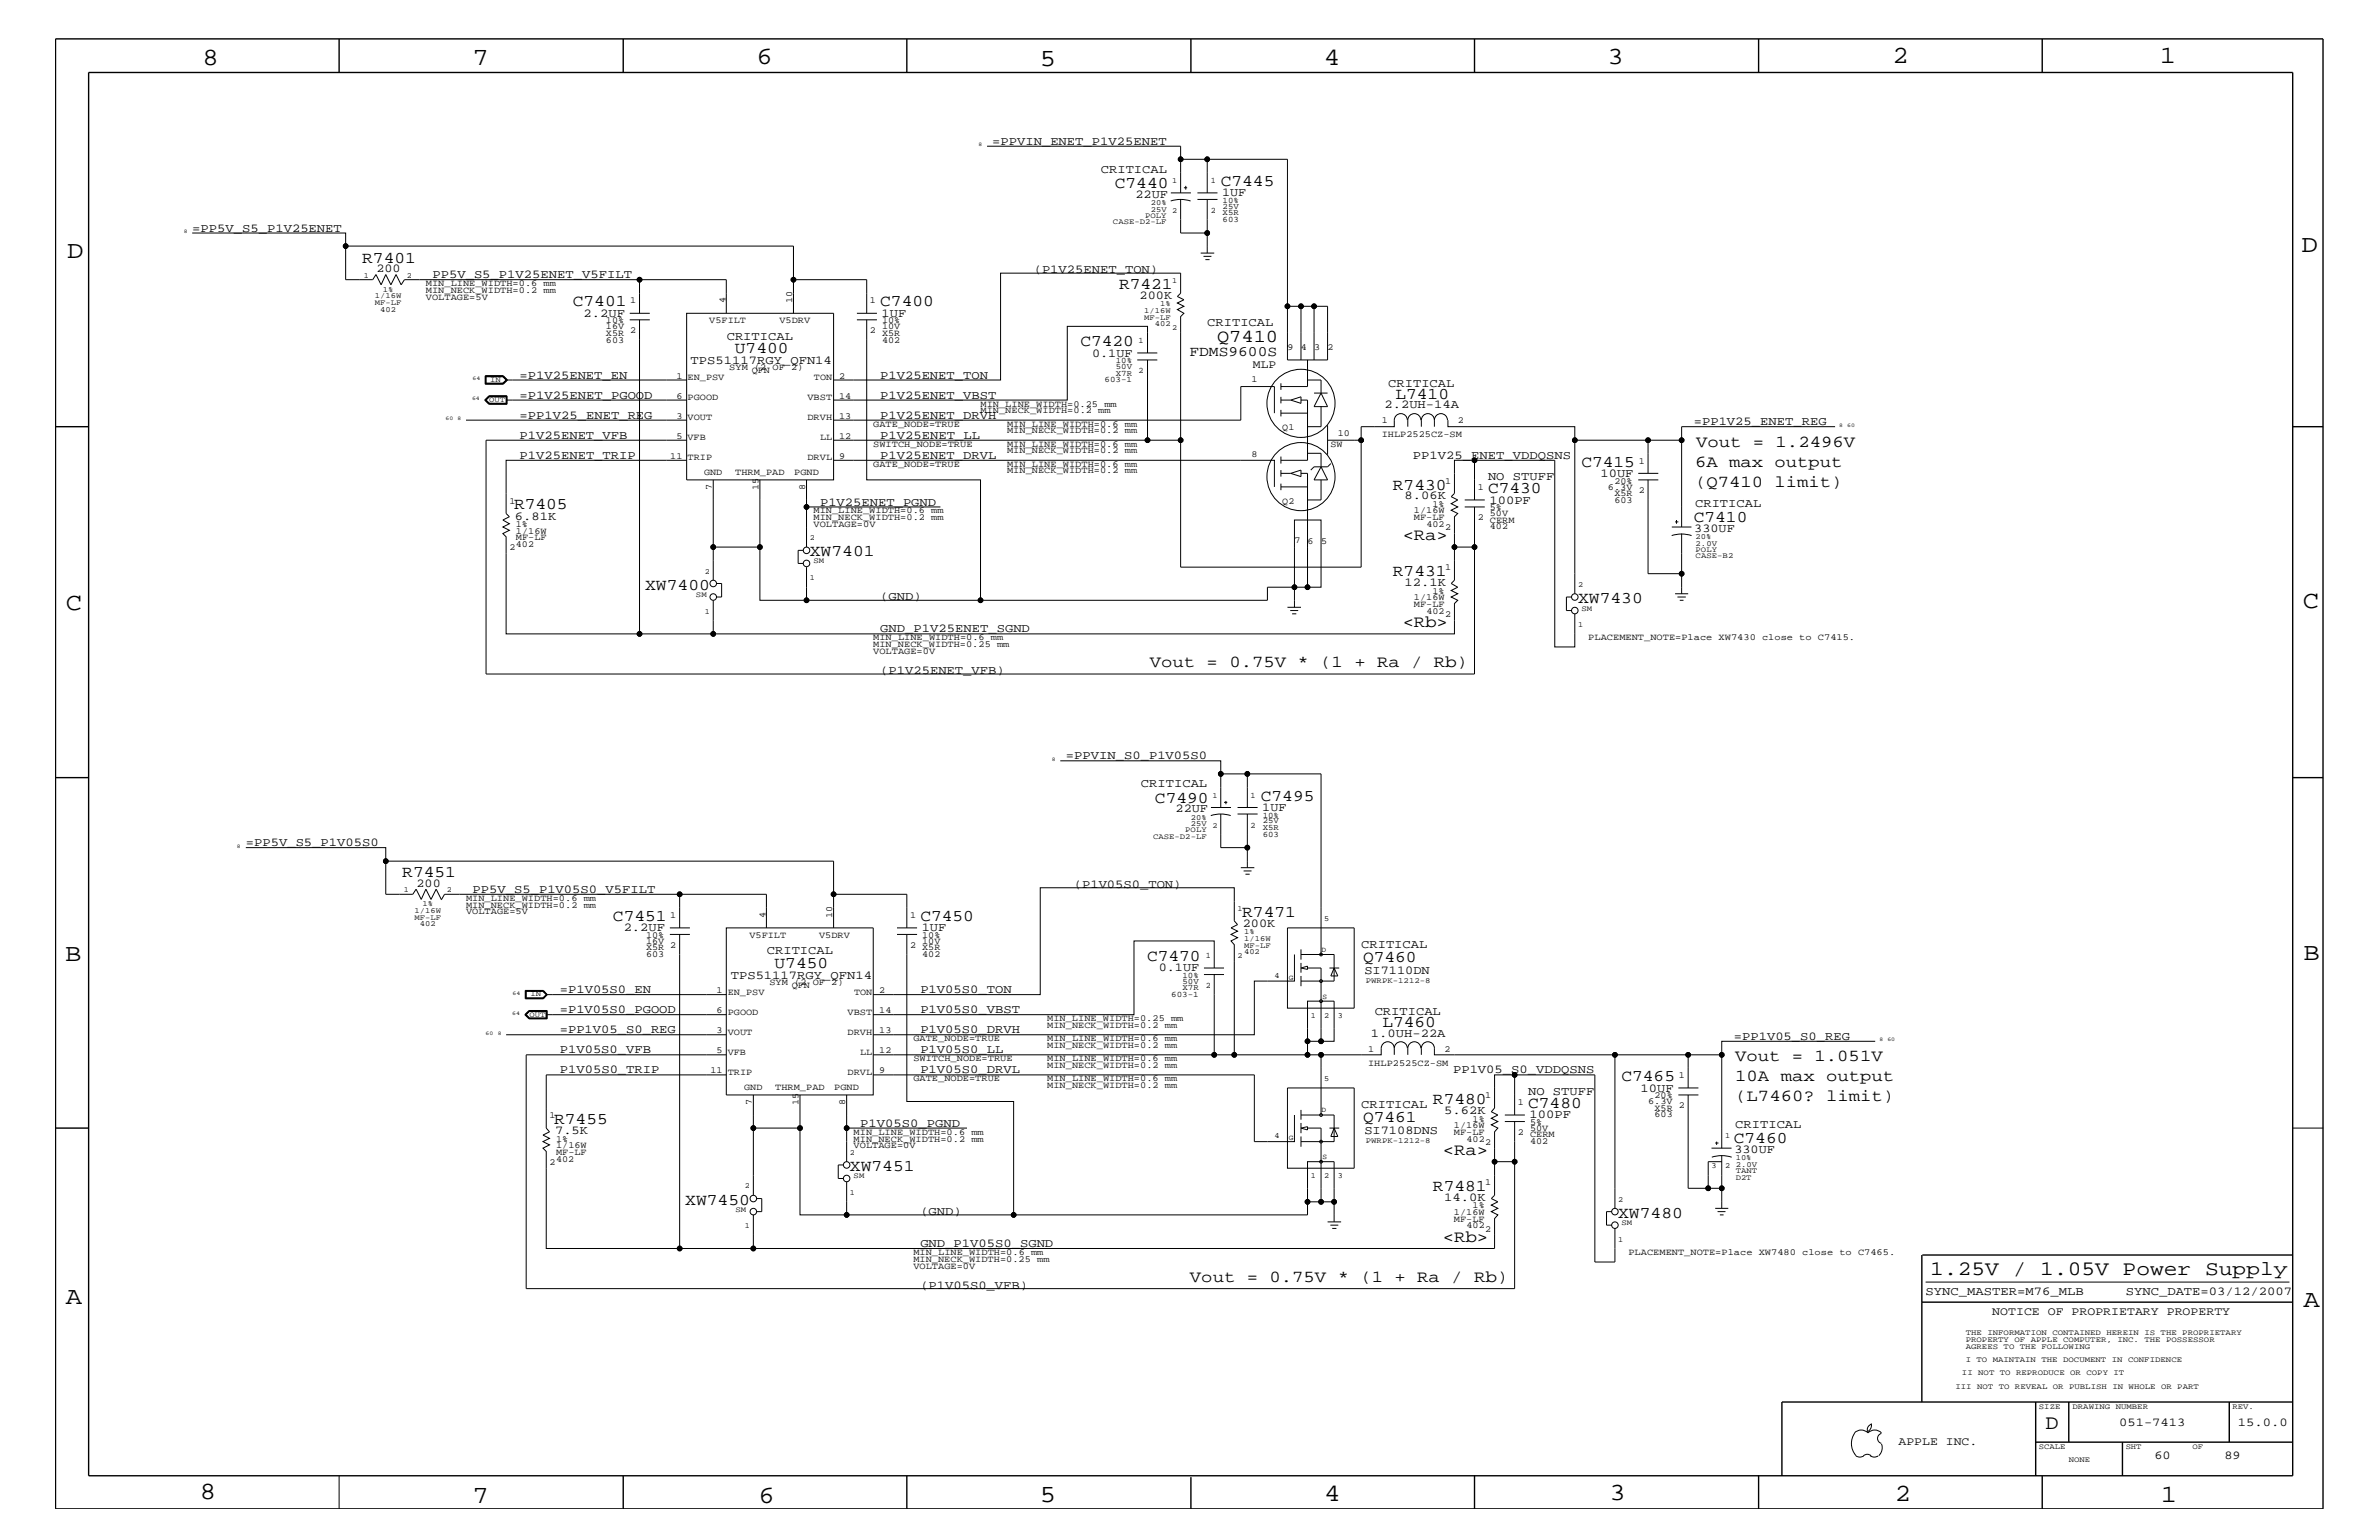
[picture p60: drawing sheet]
<svg xmlns="http://www.w3.org/2000/svg" width="432mm" height="279mm" viewBox="0 0 432 279" stroke-linecap="round" stroke-linejoin="round" font-family="sans-serif">
<defs><g id="words">
<g font-size="4.5">
<text x="36.7" y="11.7">8</text>
<text x="85.8" y="11.7">7</text>
<text x="137.3" y="11.5">6</text>
<text x="240.3" y="11.7">4</text>
<text x="291.8" y="11.5">3</text>
<text x="343.5" y="11.5">2</text>
<text x="392" y="11.5">1</text>
<text x="188.7" y="12.1">5</text>
<text x="12.2" y="46.8">D</text>
<text x="417.7" y="45.7">D</text>
<text x="11.9" y="110.6">C</text>
<text x="418" y="110.3">C</text>
<text x="11.9" y="174.3">B</text>
<text x="418.1" y="174.2">B</text>
<text x="11.9" y="236.7">A</text>
<text x="418.1" y="237.1">A</text>
<text x="36.2" y="271.9">8</text>
<text x="85.8" y="272.7">7</text>
<text x="137.7" y="272.7">6</text>
<text x="188.7" y="272.5">5</text>
<text x="240.4" y="272.3">4</text>
<text x="292.1" y="272.2">3</text>
<text x="343.9" y="272.3">2</text>
<text x="392.2" y="272.6">1</text>
</g>
<g font-size="3.7">
<text x="350.4" y="231.3">1.25V / 1.05V Power Supply</text>
<text x="371.3" y="259.3">D</text>
</g>
<text font-size="3.3" x="220.9" y="62">Q7410</text>
<g font-size="3">
<text x="202.4" y="34.1">C7440</text>
<text x="221.6" y="33.7">C7445</text>
<text x="65.7" y="47.7">R7401</text>
<text x="203.1" y="52.4">R7421</text>
<text x="104" y="55.6">C7401</text>
<text x="159.8" y="55.6">C7400</text>
<text x="133.4" y="64">U7400</text>
<text x="196.1" y="62.9">C7420</text>
<text x="253.3" y="72.4">L7410</text>
<text x="307.8" y="81.1">Vout = 1.2496V</text>
<text x="252.8" y="88.8">R7430</text>
<text x="270.1" y="89.5">C7430</text>
<text x="287" y="84.7">C7415</text>
<text x="307.7" y="88.3">(Q7410 limit)</text>
<text x="307.7" y="84.7">6A max output</text>
<text x="93.3" y="92.4">R7405</text>
<text x="307.4" y="94.8">C7410</text>
<text x="147" y="101">XW7401</text>
<text x="254.6" y="98">&lt;Ra&gt;</text>
<text x="117.1" y="107">XW7400</text>
<text x="252.8" y="104.6">R7431</text>
<text x="254.6" y="113.7">&lt;Rb&gt;</text>
<text x="286.4" y="109.4">XW7430</text>
<text x="208.7" y="121">Vout = 0.75V * (1 + Ra / Rb)</text>
<text x="209.6" y="145.7">C7490</text>
<text x="228.9" y="145.3">C7495</text>
<text x="73" y="159.2">R7451</text>
<text x="111.3" y="167.1">C7451</text>
<text x="167" y="167.1">C7450</text>
<text x="225.5" y="166.4">R7471</text>
<text x="140.6" y="175.6">U7450</text>
<text x="208.2" y="174.4">C7470</text>
<text x="247.4" y="174.5">Q7460</text>
<text x="250.9" y="186.4">L7460</text>
<text x="294.3" y="196.2">C7465</text>
<text x="315" y="196.2">10A max output</text>
<text x="315" y="192.6">Vout = 1.051V</text>
<text x="100.6" y="204">R7455</text>
<text x="247.4" y="203.6">Q7461</text>
<text x="260.1" y="200.3">R7480</text>
<text x="277.4" y="201">C7480</text>
<text x="315" y="199.8">(L7460? limit)</text>
<text x="261.9" y="209.6">&lt;Ra&gt;</text>
<text x="314.7" y="207.5">C7460</text>
<text x="154.3" y="212.5">XW7451</text>
<text x="124.4" y="218.6">XW7450</text>
<text x="260.1" y="216.1">R7481</text>
<text x="293.7" y="220.9">XW7480</text>
<text x="261.9" y="225.3">&lt;Rb&gt;</text>
<text x="216" y="232.6">Vout = 0.75V * (1 + Ra / Rb)</text>
</g>
<text font-size="2.6" x="215.9" y="64.5">FDMS9600S</text>
<g font-size="2.2">
<text x="180.1" y="26.3">=PPVIN_ENET_P1V25ENET</text>
<text x="199.8" y="31.4">CRITICAL</text>
<text x="206.1" y="35.8">22UF</text>
<text x="221.8" y="35.6">1UF</text>
<text x="34.9" y="42">=PP5V_S5_P1V25ENET</text>
<text x="68.3" y="49.4">200</text>
<text x="78.5" y="50.5">PP5V_S5_P1V25ENET_V5FILT</text>
<text x="187.6" y="49.6">(P1V25ENET_TON)</text>
<text x="105.9" y="57.4">2.2UF</text>
<text x="160" y="57.4">1UF</text>
<text x="206.8" y="54.2">200K</text>
<text x="219.1" y="59.2">CRITICAL</text>
<text x="125.3" y="66">TPS51117RGY_QFN14</text>
<text x="131.9" y="61.7">CRITICAL</text>
<text x="198.2" y="64.7">0.1UF</text>
<text x="94.3" y="68.7">=P1V25ENET_EN</text>
<text x="159.8" y="68.7">P1V25ENET_TON</text>
<text x="252" y="70.1">CRITICAL</text>
<text x="94.3" y="76">=PP1V25_ENET_REG</text>
<text x="94.3" y="72.3">=P1V25ENET_PGOOD</text>
<text x="159.8" y="72.3">P1V25ENET_VBST</text>
<text x="159.8" y="76">P1V25ENET_DRVH</text>
<text x="251.3" y="74.1">2.2UH-14A</text>
<text x="307.4" y="77.2">=PP1V25_ENET_REG</text>
<text x="94.3" y="83.3">P1V25ENET_TRIP</text>
<text x="94.3" y="79.6">P1V25ENET_VFB</text>
<text x="159.8" y="83.3">P1V25ENET_DRVL</text>
<text x="159.8" y="79.6">P1V25ENET_LL</text>
<text x="256.5" y="83.3">PP1V25_ENET_VDDQSNS</text>
<text x="270.1" y="87.1">NO STUFF</text>
<text x="290.5" y="86.5">10UF</text>
<text x="93.5" y="94.3">6.81K</text>
<text x="148.8" y="91.7">P1V25ENET_PGND</text>
<text x="254.9" y="90.6">8.06K</text>
<text x="270.3" y="91.4">100PF</text>
<text x="307.7" y="92">CRITICAL</text>
<text x="307.5" y="96.5">330UF</text>
<text x="254.9" y="106.4">12.1K</text>
<text x="159.8" y="108.9">(GND)</text>
<text x="159.8" y="114.8">GND_P1V25ENET_SGND</text>
<text x="159.8" y="122.3">(P1V25ENET_VFB)</text>
<text x="193.5" y="137.8">=PPVIN_S0_P1V05S0</text>
<text x="207.1" y="142.9">CRITICAL</text>
<text x="213.4" y="147.3">22UF</text>
<text x="229.1" y="147.1">1UF</text>
<text x="44.6" y="153.5">=PP5V_S5_P1V05S0</text>
<text x="75.6" y="160.9">200</text>
<text x="85.8" y="162">PP5V_S5_P1V05S0_V5FILT</text>
<text x="194.9" y="161.1">(P1V05S0_TON)</text>
<text x="113.2" y="168.9">2.2UF</text>
<text x="139.2" y="173.2">CRITICAL</text>
<text x="167.3" y="168.9">1UF</text>
<text x="225.6" y="168.2">200K</text>
<text x="247.1" y="172">CRITICAL</text>
<text x="132.6" y="177.6">TPS51117RGY_QFN14</text>
<text x="210.3" y="176.2">0.1UF</text>
<text x="247.6" y="176.6">SI7110DN</text>
<text x="101.6" y="180.2">=P1V05S0_EN</text>
<text x="101.6" y="183.8">=P1V05S0_PGOOD</text>
<text x="167" y="180.2">P1V05S0_TON</text>
<text x="167" y="183.8">P1V05S0_VBST</text>
<text x="249.5" y="184.1">CRITICAL</text>
<text x="101.6" y="187.5">=PP1V05_S0_REG</text>
<text x="101.6" y="191.1">P1V05S0_VFB</text>
<text x="167" y="191.1">P1V05S0_LL</text>
<text x="167" y="187.5">P1V05S0_DRVH</text>
<text x="248.8" y="188.1">1.0UH-22A</text>
<text x="314.7" y="188.7">=PP1V05_S0_REG</text>
<text x="101.6" y="194.8">P1V05S0_TRIP</text>
<text x="167" y="194.8">P1V05S0_DRVL</text>
<text x="263.7" y="194.8">PP1V05_S0_VDDQSNS</text>
<text x="247.1" y="201">CRITICAL</text>
<text x="262.1" y="202.1">5.62K</text>
<text x="277.4" y="198.7">NO STUFF</text>
<text x="277.6" y="202.9">100PF</text>
<text x="297.8" y="198.1">10UF</text>
<text x="100.8" y="205.8">7.5K</text>
<text x="156.1" y="204.4">P1V05S0_PGND</text>
<text x="247.6" y="205.8">SI7108DNS</text>
<text x="314.8" y="209.2">330UF</text>
<text x="315" y="204.7">CRITICAL</text>
<text x="167" y="220.4">(GND)</text>
<text x="262.1" y="217.9">14.0K</text>
<text x="167" y="226.3">GND_P1V05S0_SGND</text>
<text x="167" y="233.8">(P1V05S0_VFB)</text>
<text x="349.5" y="235">SYNC_MASTER=M76_MLB</text>
<text x="385.8" y="235">SYNC_DATE=03/12/2007</text>
<text x="384.6" y="258.7">051-7413</text>
<text x="406.2" y="258.7">15.0.0</text>
<text x="391" y="264.7">60</text>
<text x="403.7" y="264.7">89</text>
</g>
<g font-size="2.1">
<text x="227.4" y="66.8">MLP</text>
<text x="361.6" y="238.6">NOTICE OF PROPRIETARY PROPERTY</text>
<text x="344.6" y="262.2">APPLE INC.</text>
</g>
<g font-size="1.7">
<text x="77.3" y="51.9">MIN_LINE_WIDTH=0.6 mm</text>
<text x="77.3" y="53.2">MIN_NECK_WIDTH=0.2 mm</text>
<text x="77.3" y="54.4">VOLTAGE=5V</text>
<text x="110" y="58.6">10%</text>
<text x="110" y="59.7">16V</text>
<text x="114.4" y="55">1</text>
<text x="128.7" y="58.6">V5FILT</text>
<text x="131.7" y="55" transform="rotate(-90 131.7 55)">4</text>
<text x="141.5" y="58.6">V5DRV</text>
<text x="143.8" y="55" transform="rotate(-90 143.8 55)">10</text>
<text x="157.9" y="55">1</text>
<text x="160.1" y="58.6">10%</text>
<text x="160.1" y="59.7">10V</text>
<text x="110" y="60.9">X5R</text>
<text x="110" y="62.2">603</text>
<text x="114.4" y="60.4">2</text>
<text x="157.9" y="60.4">2</text>
<text x="160.1" y="62.2">402</text>
<text x="160.1" y="60.9">X5R</text>
<text x="233.7" y="63.4">9</text>
<text x="236.1" y="63.4">4</text>
<text x="238.5" y="63.4">3</text>
<text x="241" y="63.4">2</text>
<text x="122.8" y="68.7">1</text>
<text x="124.8" y="68.9">EN_PSV</text>
<text x="132.4" y="67.1">SYM (2 OF 2)</text>
<text x="136.4" y="67.7">QFN</text>
<text x="147.7" y="68.9">TON</text>
<text x="152.3" y="68.7">2</text>
<text x="227.2" y="69.4">1</text>
<text x="122.8" y="76">3</text>
<text x="122.8" y="72.3">6</text>
<text x="124.8" y="76.2">VOUT</text>
<text x="124.8" y="72.6">PGOOD</text>
<text x="146.6" y="76.2">DRVH</text>
<text x="146.6" y="72.6">VBST</text>
<text x="152.3" y="76">13</text>
<text x="152.3" y="72.3">14</text>
<text x="158.5" y="77.4">GATE_NODE=TRUE</text>
<text x="178" y="75">MIN_NECK_WIDTH=0.2 mm</text>
<text x="178" y="73.8">MIN_LINE_WIDTH=0.25 mm</text>
<text x="182.8" y="77.4">MIN_LINE_WIDTH=0.6 mm</text>
<text x="250.8" y="76.8">1</text>
<text x="264.6" y="76.8">2</text>
<text x="121.7" y="83.3">11</text>
<text x="122.8" y="79.6">5</text>
<text x="124.8" y="79.9">VFB</text>
<text x="124.8" y="83.5">TRIP</text>
<text x="146.6" y="83.5">DRVL</text>
<text x="148.8" y="79.9">LL</text>
<text x="152.3" y="83.3">9</text>
<text x="152.3" y="79.6">12</text>
<text x="158.5" y="81.1">SWITCH_NODE=TRUE</text>
<text x="182.8" y="82.2">MIN_NECK_WIDTH=0.2 mm</text>
<text x="182.8" y="81.1">MIN_LINE_WIDTH=0.6 mm</text>
<text x="182.8" y="78.6">MIN_NECK_WIDTH=0.2 mm</text>
<text x="227.2" y="82.8">8</text>
<text x="232.7" y="78">Q1</text>
<text x="241.5" y="81.1">SW</text>
<text x="242.8" y="79.2">10</text>
<text x="250.8" y="79.4">IHLP2525CZ-SM</text>
<text x="127.8" y="86.2">GND</text>
<text x="129.2" y="88.9" transform="rotate(-90 129.2 88.9)">7</text>
<text x="133.4" y="86.2">THRM_PAD</text>
<text x="137.7" y="88.9" transform="rotate(-90 137.7 88.9)">15</text>
<text x="144.1" y="86.2">PGND</text>
<text x="146.1" y="88.9" transform="rotate(-90 146.1 88.9)">8</text>
<text x="158.5" y="84.7">GATE_NODE=TRUE</text>
<text x="182.8" y="84.7">MIN_LINE_WIDTH=0.6 mm</text>
<text x="182.8" y="85.9">MIN_NECK_WIDTH=0.2 mm</text>
<text x="262.3" y="87.7">1</text>
<text x="268.2" y="88.9">1</text>
<text x="291.8" y="88.8">6.3V</text>
<text x="293" y="87.7">20%</text>
<text x="297.4" y="84.1">1</text>
<text x="297.4" y="89.5">2</text>
<text x="92.5" y="91.4">1</text>
<text x="93.6" y="95.6">1%</text>
<text x="147.7" y="95.6">VOLTAGE=0V</text>
<text x="147.7" y="94.3">MIN_NECK_WIDTH=0.2 mm</text>
<text x="147.7" y="93.2">MIN_LINE_WIDTH=0.6 mm</text>
<text x="232.7" y="91.4">Q2</text>
<text x="256.6" y="93.2">1/16W</text>
<text x="256.6" y="94.3">MF-LF</text>
<text x="258.9" y="95.6">402</text>
<text x="260" y="92">1%</text>
<text x="268.2" y="94.3">2</text>
<text x="270.4" y="92.6">5%</text>
<text x="270.4" y="93.7">50V</text>
<text x="270.4" y="94.9">CERM</text>
<text x="293" y="91.2">603</text>
<text x="293" y="90">X5R</text>
<text x="92.5" y="99.9">2</text>
<text x="93.6" y="96.8">1/16W</text>
<text x="93.6" y="99.3">402</text>
<text x="93.6" y="98">MF-LF</text>
<text x="234.9" y="98.5">7</text>
<text x="237.3" y="98.7">6</text>
<text x="239.8" y="98.7">5</text>
<text x="262.3" y="96.2">2</text>
<text x="270.4" y="96">402</text>
<text x="260" y="107.7">1%</text>
<text x="262.3" y="103.5">1</text>
<text x="256.6" y="110.2">MF-LF</text>
<text x="256.6" y="108.9">1/16W</text>
<text x="258.9" y="111.4">402</text>
<text x="262.3" y="112">2</text>
<text x="158.5" y="116.2">MIN_LINE_WIDTH=0.6 mm</text>
<text x="158.5" y="118.6">VOLTAGE=0V</text>
<text x="158.5" y="117.4">MIN_NECK_WIDTH=0.25 mm</text>
<text x="288.3" y="116.2">PLACEMENT_NOTE=Place XW7430 close to C7415.</text>
<text x="84.6" y="164.7">MIN_NECK_WIDTH=0.2 mm</text>
<text x="84.6" y="163.5">MIN_LINE_WIDTH=0.6 mm</text>
<text x="84.6" y="165.9">VOLTAGE=5V</text>
<text x="121.7" y="166.5">1</text>
<text x="138.9" y="166.5" transform="rotate(-90 138.9 166.5)">4</text>
<text x="151" y="166.5" transform="rotate(-90 151 166.5)">10</text>
<text x="165.2" y="166.5">1</text>
<text x="117.3" y="171.2">16V</text>
<text x="117.3" y="170.1">10%</text>
<text x="117.3" y="173.7">603</text>
<text x="117.3" y="172.4">X5R 2</text>
<text x="136" y="170.1">V5FILT</text>
<text x="148.7" y="170.1">V5DRV</text>
<text x="165.2" y="172">2 X5R</text>
<text x="167.4" y="173.7">402</text>
<text x="167.4" y="171.2">10V</text>
<text x="167.4" y="170.1">10%</text>
<text x="139.7" y="178.7">SYM (2 OF 2)</text>
<text x="143.7" y="179.3">QFN</text>
<text x="130" y="180.2">1</text>
<text x="130" y="183.8">6</text>
<text x="132.1" y="180.5">EN_PSV</text>
<text x="132.1" y="184.1">PGOOD</text>
<text x="153.8" y="184.1">VBST</text>
<text x="155" y="180.5">TON</text>
<text x="159.6" y="180.2">2</text>
<text x="159.6" y="183.8">14</text>
<text x="190.1" y="185.3">MIN_LINE_WIDTH=0.25 mm</text>
<text x="130" y="191.1">5</text>
<text x="130" y="187.5">3</text>
<text x="132.1" y="191.4">VFB</text>
<text x="132.1" y="187.7">VOUT</text>
<text x="153.8" y="187.7">DRVH</text>
<text x="156.1" y="191.4">LL</text>
<text x="159.6" y="187.5">13</text>
<text x="159.6" y="191.1">12</text>
<text x="165.8" y="188.9">GATE_NODE=TRUE</text>
<text x="190.1" y="190.2">MIN_NECK_WIDTH=0.2 mm</text>
<text x="190.1" y="188.9">MIN_LINE_WIDTH=0.6 mm</text>
<text x="190.1" y="186.5">MIN_NECK_WIDTH=0.2 mm</text>
<text x="248.3" y="190.8">1</text>
<text x="262.2" y="190.8">2</text>
<text x="128.9" y="194.8">11</text>
<text x="132.1" y="195">TRIP</text>
<text x="135.1" y="197.8">GND</text>
<text x="140.7" y="197.8">THRM_PAD</text>
<text x="151.4" y="197.8">PGND</text>
<text x="153.8" y="195">DRVL</text>
<text x="159.6" y="194.8">9</text>
<text x="165.8" y="192.6">SWITCH_NODE=TRUE</text>
<text x="165.8" y="196.2">GATE_NODE=TRUE</text>
<text x="190.1" y="193.7">MIN_NECK_WIDTH=0.2 mm</text>
<text x="190.1" y="192.6">MIN_LINE_WIDTH=0.6 mm</text>
<text x="190.1" y="197.4">MIN_NECK_WIDTH=0.2 mm</text>
<text x="190.1" y="196.2">MIN_LINE_WIDTH=0.6 mm</text>
<text x="248.3" y="193.3">IHLP2525CZ-SM</text>
<text x="304.7" y="195.6">1</text>
<text x="99.7" y="202.9">1</text>
<text x="136.5" y="200.4" transform="rotate(-90 136.5 200.4)">7</text>
<text x="144.9" y="200.4" transform="rotate(-90 144.9 200.4)">15</text>
<text x="153.4" y="200.4" transform="rotate(-90 153.4 200.4)">8</text>
<text x="267.3" y="203.5">1%</text>
<text x="269.6" y="199.2">1</text>
<text x="275.5" y="200.4">1</text>
<text x="299.1" y="200.3">6.3V</text>
<text x="300.3" y="201.5">X5R</text>
<text x="300.3" y="199.2">20%</text>
<text x="300.3" y="202.7">603</text>
<text x="304.7" y="201">2</text>
<text x="100.9" y="209.6">MF-LF</text>
<text x="100.9" y="207.1">1%</text>
<text x="100.9" y="208.3">1/16W</text>
<text x="154.9" y="207.1">MIN_NECK_WIDTH=0.2 mm</text>
<text x="154.9" y="208.3">VOLTAGE=0V</text>
<text x="154.9" y="205.9">MIN_LINE_WIDTH=0.6 mm</text>
<text x="263.9" y="205.9">MF-LF</text>
<text x="263.9" y="204.7">1/16W</text>
<text x="266.2" y="207.1">402</text>
<text x="269.6" y="207.7">2</text>
<text x="275.5" y="205.9">2 CERM</text>
<text x="277.7" y="204.1">5%</text>
<text x="277.7" y="205.2">50V</text>
<text x="277.7" y="207.6">402</text>
<text x="99.7" y="211.4">2</text>
<text x="100.9" y="210.8">402</text>
<text x="269.6" y="215">1</text>
<text x="263.9" y="221.7">MF-LF</text>
<text x="263.9" y="220.4">1/16W</text>
<text x="267.3" y="219.2">1%</text>
<text x="165.8" y="227.7">MIN_LINE_WIDTH=0.6 mm</text>
<text x="266.2" y="222.9">402</text>
<text x="269.6" y="223.5">2</text>
<text x="295.6" y="227.7">PLACEMENT_NOTE=Place XW7480 close to C7465.</text>
<text x="165.8" y="230.2">VOLTAGE=0V</text>
<text x="165.8" y="229">MIN_NECK_WIDTH=0.25 mm</text>
</g>
<g font-size="1.5">
<text x="219.8" y="33.1">1</text>
<text x="219.8" y="38.6">2</text>
<text x="221.9" y="40.3">603</text>
<text x="221.9" y="39.1">X5R</text>
<text x="221.9" y="37.9">25V</text>
<text x="221.9" y="36.8">10%</text>
<text x="202.5" y="65.9">10%</text>
<text x="206.7" y="62.3">1</text>
<text x="200.5" y="69.4">603-1</text>
<text x="202.5" y="68.2">X7R</text>
<text x="202.5" y="67">50V</text>
<text x="206.7" y="67.7">2</text>
<text x="227" y="144.7">1</text>
<text x="229.2" y="148.4">10%</text>
<text x="229.2" y="149.4">25V</text>
<text x="227" y="150.1">2</text>
<text x="229.2" y="150.7">X5R</text>
<text x="229.2" y="151.8">603</text>
<text x="218.9" y="173.8">1</text>
<text x="214.6" y="178.5">50V</text>
<text x="214.6" y="177.4">10%</text>
<text x="214.6" y="179.7">X7R</text>
<text x="218.9" y="179.3">2</text>
<text x="212.6" y="181">603-1</text>
</g>
<g font-size="1.4">
<text x="212.8" y="33.1">1</text>
<text x="202" y="40.7">CASE-D2-LF</text>
<text x="207.9" y="39.5">POLY</text>
<text x="208.9" y="38.4">25V 2</text>
<text x="208.9" y="37.2">20%</text>
<text x="66" y="50.4">1</text>
<text x="69.5" y="52.9">1%</text>
<text x="73.8" y="50.4">2</text>
<text x="212.8" y="51.3">1</text>
<text x="68" y="55.3">MF-LF</text>
<text x="68" y="54.1">1/16W</text>
<text x="69" y="56.6">402</text>
<text x="207.7" y="56.8">1/16W</text>
<text x="207.7" y="58">MF-LF</text>
<text x="209.6" y="59.2">402</text>
<text x="210.6" y="55.6">1%</text>
<text x="212.8" y="59.8">2</text>
<text x="89" y="69.3">IN</text>
<text x="88.8" y="72.9">OUT</text>
<text x="147" y="98">2</text>
<text x="307.8" y="100.1">POLY</text>
<text x="307.8" y="101.3">CASE-B2</text>
<text x="307.8" y="97.7">20%</text>
<text x="307.8" y="99">2.0V</text>
<text x="127.9" y="104.1">2</text>
<text x="147" y="105.3">1</text>
<text x="147.7" y="102.2">SM</text>
<text x="286.4" y="106.5">2</text>
<text x="126.3" y="108.3">SM</text>
<text x="127.9" y="111.4">1</text>
<text x="286.4" y="113.7">1</text>
<text x="287" y="110.8">SM</text>
<text x="216.2" y="149.9">25V 2</text>
<text x="216.2" y="148.7">20%</text>
<text x="220" y="144.7">1</text>
<text x="209.3" y="152.2">CASE-D2-LF</text>
<text x="215.1" y="151">POLY</text>
<text x="73.3" y="161.9">1</text>
<text x="81.1" y="161.9">2</text>
<text x="75.2" y="166.9">MF-LF</text>
<text x="75.2" y="165.6">1/16W</text>
<text x="76.7" y="164.5">1%</text>
<text x="224.6" y="165.3">1</text>
<text x="240.4" y="167.1">5</text>
<text x="76.2" y="168.1">402</text>
<text x="224.6" y="173.8">2</text>
<text x="225.8" y="170.7">1/16W</text>
<text x="225.8" y="173.2">402</text>
<text x="225.8" y="169.5">1%</text>
<text x="225.8" y="172">MF-LF</text>
<text x="239.9" y="172.7">D</text>
<text x="231.3" y="177.4">4</text>
<text x="233.9" y="177.7">G</text>
<text x="247.9" y="178.4">PWRPK-1212-8</text>
<text x="96.1" y="184.4">OUT</text>
<text x="96.3" y="180.8">IN</text>
<text x="237.9" y="184.7">1</text>
<text x="240" y="181.2">S</text>
<text x="240.4" y="184.7">2</text>
<text x="242.8" y="184.7">3</text>
<text x="240.4" y="196.2">5</text>
<text x="239.9" y="201.8">D</text>
<text x="154.3" y="209.6">2</text>
<text x="231.3" y="206.5">4</text>
<text x="233.9" y="206.9">G</text>
<text x="247.9" y="207.5">PWRPK-1212-8</text>
<text x="313.1" y="206.5">1</text>
<text x="135.2" y="215.6">2</text>
<text x="154.9" y="213.8">SM</text>
<text x="237.9" y="213.8">1</text>
<text x="240" y="210.3">S</text>
<text x="240.4" y="213.8">2</text>
<text x="242.8" y="213.8">3</text>
<text x="310.6" y="211.9">3</text>
<text x="313.1" y="211.9">2</text>
<text x="315" y="210.5">10%</text>
<text x="315" y="212.8">TANT</text>
<text x="315" y="214.1">D2T</text>
<text x="315" y="211.7">2.0V</text>
<text x="133.5" y="219.8">SM</text>
<text x="154.3" y="216.9">1</text>
<text x="293.7" y="218">2</text>
<text x="135.2" y="222.9">1</text>
<text x="293.7" y="225.3">1</text>
<text x="294.3" y="222.3">SM</text>
<text x="356.8" y="242.3">THE INFORMATION CONTAINED HEREIN IS THE PROPRIETARY</text>
<text x="356.8" y="243.5">PROPERTY OF APPLE COMPUTER, INC. THE POSSESSOR</text>
<text x="356.8" y="244.7">AGREES TO THE FOLLOWING</text>
<text x="354.9" y="252">III NOT TO REVEAL OR PUBLISH IN WHOLE OR PART</text>
<text x="356.1" y="249.5">II NOT TO REPRODUCE OR COPY IT</text>
<text x="356.8" y="247.1">I TO MAINTAIN THE DOCUMENT IN CONFIDENCE</text>
<text x="370.1" y="255.6">SIZE</text>
<text x="376.2" y="255.6">DRAWING NUMBER</text>
<text x="405.2" y="255.6">REV.</text>
<text x="370.1" y="262.9">SCALE</text>
<text x="385.8" y="262.9">SHT</text>
<text x="397.9" y="262.9">OF</text>
<text x="375.5" y="265.3">NONE</text>
</g>
<g font-size="1">
<text x="177.6" y="26.5">8</text>
<text x="33.4" y="42.3">8</text>
<text x="85.8" y="68.9">64</text>
<text x="80.9" y="76.2">60</text>
<text x="83.1" y="76.2">8</text>
<text x="85.7" y="72.6">64</text>
<text x="333.8" y="77.4">8</text>
<text x="335.3" y="77.4">60</text>
<text x="190.9" y="138">8</text>
<text x="43" y="153.8">8</text>
<text x="93" y="184.1">64</text>
<text x="93" y="180.5">64</text>
<text x="88.1" y="187.7">60</text>
<text x="90.3" y="187.7">8</text>
<text x="341.1" y="188.9">8</text>
<text x="342.6" y="188.9">60</text>
</g>
</g></defs>
<g fill="none" stroke="#000" stroke-width=".18">
<path d="M179.2 26.5h35.1v8.5M212.5 36.5a5.8 5.8 0 0 1 3.6 0M212.5 35h3.7M214.3 28.9h19.4v36.4h7.3v-9.7h-2.5M214.3 36.2v6.1h4.8M214.9 34.1h.6M215.2 33.7v.7M217.3 35h3.7M217.3 36.2h3.7M219.1 28.9v6.1M219.1 36.2v9.7M34.9 42.3h27.8v2.3h81.3v6.1"/>
<path d="M62.7 44.6v6.1h4.9l.6-.9 1 1.9 .8-1.9 1 1.9 .9-1.9 .9 1.9 .6-1h58.4v6.1M114.3 58h3.6M114.3 56.8h3.6M116.1 58v57h13.4M116.1 50.7v6.1M124.6 56.8h26.7v30.3h-26.7zM144 56.8v-6.1h13.3v6.1M155.5 58h3.7M155.5 56.8h3.7M157.3 58v29.1h20.7v21.8h-31.6v-6M217.9 45.9h2.5M218.4 46.5h1.5"/>
<path d="M218.8 47.1h.7M233.7 55.6h2.4v9.7M236.1 55.6h2.4v9.7M84.6 76.2h40M88.1 68.2h3.3l.7 .7-.7 .8h-3.3zM88.1 69.5h3.2M88.1 68.3h3.2l.6 .6-.6 .6M88.1 68.2v1.4h3.2l.7-.7-.7-.7M88.7 71.8h3.3v1.5h-3.3l-.7-.7zM88.8 73.2l-.6-.6 .6-.6h3.1v1.2M88.8 71.8l-.7 .8 .7 .7h3.1v-1.5M88.8 73.2h3.1"/>
<path d="M91.9 72.6h32.7M91.9 68.9l-.6 .6M91.9 68.9l-.6-.5h-3.1v1.1M91.9 68.9h32.7M91.9 71.9h-3.1l-.7 .7 .7 .6M124.6 79.9h-36.4v42.4h179.4v-30.3M151.3 68.9h30.3v-19.3h32.7v3.6l-.6 .6 1.2 .6-1.2 .6 1.2 .6-1.2 .6 1.2 .6-.6 .6v45.5h32.8v-25.5h6v-1.2a1.19 1.19 0 0 1 1.2-1.2 1.19 1.19 0 0 1 1.1 1.2M151.3 79.9h63M206.4 65.3h3.7M206.4 64h3.7M208.3 64v-4.8h-14.6v13.4h-42.4M208.3 65.3v14.6"/>
<path d="M231.3 75v-4.9h-6.1v6.1h-73.9M232.5 72.6h1.8M232.5 69.5v1.2M232.5 72v1.2M232.5 74.4v1.2M232.5 75h4.8M234.3 72.6l1.8-.6v1.2zM236.1 72.6h1.2v10.9h-4.8M237.3 68.9h2.5v2.4l-1.3 2.5h2.5l-1.2-2.5M237.3 65.3v4.8h-4.8M238.5 71.3h2.5M239.8 73.8v3.6h-2.5"/>
<path d="M241 79.9h6.1M241 77.2v5.3M257.9 76.2a1.19 1.19 0 0 0-1.2-1.2 1.19 1.19 0 0 0-1.2 1.2v1.2M260.4 76.2a1.19 1.19 0 0 0-1.2-1.2 1.19 1.19 0 0 0-1.2 1.2v1.2M260.4 76.2a1.19 1.19 0 0 1 1.1-1.2 1.19 1.19 0 0 1 1.2 1.2M260.4 76.2v1.2M262.8 76.2v1.2h23v2.5h13.3M285.8 79.9v27.8M305.2 79.9h-6.1v6M333.1 77.4h-27.9v18.2M124.6 83.5h-32.7v9.7l.6 .6-1.2 .5 1.2 .7-1.2 .6 1.2 .6-1.2 .6 .6 .6v17.6h24.2M129.5 87.1v12.2h8.4"/>
<path d="M129.5 99.3v6M137.9 87.1v21.8h8.5M145.8 99.9h-.9v2.3h.9M146.4 87.1v12.2M146.4 92h24.3M151.3 83.5h80v4.8M232.5 85.9h1.8M232.5 82.8v1.3M232.5 85.3v1.2M232.5 87.7v1.2M232.5 88.3h4.8M234.3 85.9l1.8-.6v1.2z"/>
<path d="M236.1 85.9h1.2v20.6h2.5v-12.2h-4.8v15.9M237.3 82.2h2.5v2.5l-1.3 2.4h2.5l-1.2-2.4M239.8 87.1v3.6h-2.5M241.6 84.1l-.6 .6h-2.5l-.6 .6M264 99.3v6l-.6 .6 1.2 .6-1.2 .6 1.2 .6-1.2 .6 1.2 .6-.6 .6v5.5h-134.5v-6.1M265.9 92h3.6M265.9 90.7h3.6M267.6 99.3h-3.6v-5.5l.6-.6-1.2-.6 1.2-.6-1.2-.6 1.2-.7-1.2-.6 .6-.6v-6h18.2v33.9h3.6v-6M267.6 83.5v7.2M297.3 87.1h3.7M297.3 85.9h3.7M299.1 87.1v17h6.1"/>
<path d="M303.4 97.2a5.9 5.9 0 0 1 3.6 0M303.4 95.6h3.6M304 94.7h.6M304.3 94.3v.7M305.2 96.8v10.9M130 105.9h1v2.4h-1M233.7 110.2h2.4M234.2 110.8h1.4M234.5 111.4h.8M237.3 106.5h-7.3v2.4h-52M285.2 108.3h-.9v2.5h.9M304 107.7h2.4"/>
<path d="M304.5 108.3h1.5M304.9 108.9h.7M192.4 138h29.2v2.4h4.8M44.6 153.8h25.4v2.4h81.3v6M70 156.2v6h4.9l.6-.9 1 1.9 .8-1.9 .9 1.9 1-1.9 .9 1.9M219.8 148a5.8 5.8 0 0 1 3.6 0M219.8 146.5h3.6M221.6 140.4v6.1M221.6 147.7v6.1h4.8M222.2 145.6h.6M222.5 145.3v.6M224.6 146.5h3.7"/>
<path d="M224.6 147.7h3.7M225.2 157.4h2.5M225.7 158h1.5M226.1 158.6h.7M226.4 146.5v-6.1h13.4v32.8M226.4 147.7v9.7M95.3 179.7h3.3l.7 .8-.7 .7h-3.3zM95.5 179.9h3.1l.5 .6-.5 .5h-3.1zM98.6 179.8l.6 .7-.6 .6M98.6 179.8h-3.2v1.3h3.2M98.6 179.8l.7 .7M121.6 169.5h3.6"/>
<path d="M121.6 168.3h3.6M123.4 169.5v57h-24.3v-17.6l-.5-.6 1.1-.6-1.1-.6 1.1-.6-1.1-.6 1.1-.6-.6-.6v-9.7h32.7M123.4 168.3v-6.1h15.7v6.1M123.4 162.2h-42.7l-.6 1.1M131.8 168.3h26.7v30.4h-26.7zM151.3 168.3v-6.1h13.3v6.1M162.8 169.5h3.7M162.8 168.3h3.7M164.6 169.5v30.3h19.4v20.6h-30.3v-6M218.5 176.8h3.7M218.5 175.6h3.7M220.4 175.6v-4.9h-14.6v13.4h-47.3"/>
<path d="M220.4 176.8v14.6M233.7 168.3h12.1v14.6h-12.1zM235 173.2v4.8h-7.3v9.7h-69.2M236.1 173.2h6v4.8h-6M236.1 175.6l1.2-.3v.6zM236.1 172.2v1.9M236.1 174.7v1.8M236.1 177.1v1.8M237.3 175.6h2.5v13.3h2.3v-7.3h-4.8v7.3M241.3 175.6h1.8M242.1 175.6l.7 1.5h-1.2zM91.9 187.7h39.9"/>
<path d="M95.3 184.1l.7-.8h3.3v1.6h-3.3zM96.1 183.4h3.1v1.4h-3.1M96.1 183.4l-.8 .7 .8 .7M96.1 183.4l-.7 .7 .7 .7M99.1 183.5h-3l-.6 .6 .6 .6h3M99.1 183.4v1.4M99.1 184.1h32.7M99.1 180.5h32.7M99.3 180.5l-.7 .6M131.8 191.4h-36.3v42.4h179.4v-30.3M136.7 198.7v6h8.5M145.2 198.7v21.7h8.5"/>
<path d="M153.7 198.7v12.1M158.5 195h69.2v12.1h7.3v-4.8M158.5 180.5h30.3v-19.4h35.2v6l.6 .7-1.2 .5 1.2 .6-1.2 .6 1.2 .6-1.2 .6 .6 .7v20M158.5 191.4h78.8M233.7 197.4h12.1v14.5h-12.1zM237.3 188.9v2.5h2.5M237.3 188.9h2.5M253.1 190.2a1.19 1.19 0 0 0-1.2-1.2 1.19 1.19 0 0 0-1.2 1.2v1.2h-10.9v10.9M253.1 190.2a1.19 1.19 0 0 1 1.2-1.2 1.19 1.19 0 0 1 1.1 1.2M253.1 190.2v1.2M257.9 190.2a1.19 1.19 0 0 0-1.2-1.2 1.19 1.19 0 0 0-1.2 1.2v1.2M258 191.4v-1.2a1.19 1.19 0 0 1 1.2-1.2 1.19 1.19 0 0 1 1.2 1.2v1.2h46"/>
<path d="M274.9 195v7.3M293.1 191.4v27.8M304.6 197.4h3.7M304.6 198.7h3.7M306.4 198.7v16.9h6.1M312.5 191.4h-6.1v6M340.4 188.9h-27.9v19.4M136.7 204.7v12.2M137.3 217.5h1v2.3h-1M153.1 211.4h-1v2.4h1M153.7 204.7h21.8M236.1 202.3h6v4.8h-6"/>
<path d="M236.1 204.7l1.2-.3v.6zM236.1 201.4v1.7M236.1 203.7v1.9M236.1 206.2v1.9M237.3 204.7h2.5v13.3h-2.5v-7.2h4.8v7.2h-2.3M237.3 218v2.4h-53.3M241.3 204.7h1.8M242.1 218v3.7M242.1 204.7l.7 1.5h-1.2zM271.3 210.8v6.1l-.6 .6 1.2 .5-1.2 .6 1.2 .6-1.2 .6 1.2 .6-.6 .7v5.4h-134.6v-6.1M273.1 202.3h3.7M273.1 203.5h3.7"/>
<path d="M274.9 210.8h-3.6v-5.5l.6-.6-1.2-.6 1.2-.6-1.2-.6 1.2-.6-1.2-.6 .6-.7v-6h18.2v34h3.6v-6.1M292.5 219.8h-.9v2.5h.9M310.6 208.3h3.7M310.7 209.9a5.9 5.9 0 0 1 3.6 0M311.3 219.2h2.4M311.3 207.4h.6M311.6 207.1v.6M311.7 219.8h1.5M312.5 209.6v9.6M312.5 210.8h-2.5v4.8M416.1 204.7h5.5M123.4 226.5h13.3"/>
<path d="M241 221.7h2.4M241.5 222.3h1.4M241.8 222.9h.8M312.2 220.4h.6M349.5 232.6h66M336.6 260a1.69 1.69 0 0 1 2.4 0 1.72 1.72 0 0 1 2.5 0M339.6 258.3l.1 .1a1.27 1.27 0 0 1-.7 1.3M339.6 258.4a.99 .99 0 0 0-.6 1.4M61.6 267.7v6.1M336.6 260a3.3 3.3 0 0 0 .3 4.1M336.9 264.1l.7 .3 .7-.3M338.2 264.1l.7-.3 .7 .3"/>
<path d="M339.5 264.1l.7 .3 .7-.3M341.5 260.1a.93 .93 0 0 0-.7 .9 .93 .93 0 0 0 .7 .9M341.5 262l.1 .7a1.99 1.99 0 0 1-.6 1.4"/>
<circle cx="214.3" cy="28.9" r=".42"/>
<circle cx="219.1" cy="28.9" r=".42"/>
<circle cx="62.7" cy="44.6" r=".42"/>
<circle cx="116.1" cy="50.7" r=".42"/>
<circle cx="144" cy="50.7" r=".42"/>
<circle cx="219.1" cy="42.3" r=".42"/>
<circle cx="233.7" cy="55.6" r=".42"/>
<circle cx="236.1" cy="55.6" r=".42"/>
<circle cx="238.5" cy="55.6" r=".42"/>
<circle cx="208.3" cy="79.9" r=".42"/>
<circle cx="214.3" cy="79.9" r=".42"/>
<circle cx="236.1" cy="73.2" r="6.2"/>
<circle cx="247.1" cy="79.9" r=".42"/>
<circle cx="285.8" cy="79.9" r=".42"/>
<circle cx="299.1" cy="79.9" r=".42"/>
<circle cx="305.2" cy="79.9" r=".42"/>
<circle cx="129.5" cy="99.3" r=".42"/>
<circle cx="137.9" cy="99.3" r=".42"/>
<circle cx="146.4" cy="92" r=".42"/>
<circle cx="146.4" cy="99.9" r=".59"/>
<circle cx="236.1" cy="86.5" r="6.2"/>
<circle cx="264" cy="99.3" r=".42"/>
<circle cx="267.6" cy="83.5" r=".42"/>
<circle cx="267.6" cy="99.3" r=".42"/>
<circle cx="116.1" cy="115" r=".42"/>
<circle cx="129.5" cy="115" r=".42"/>
<circle cx="129.5" cy="105.9" r=".59"/>
<circle cx="129.5" cy="108.3" r=".59"/>
<circle cx="146.4" cy="108.9" r=".42"/>
<circle cx="146.4" cy="102.2" r=".59"/>
<circle cx="178" cy="108.9" r=".42"/>
<circle cx="234.9" cy="106.5" r=".42"/>
<circle cx="237.3" cy="106.5" r=".42"/>
<circle cx="285.8" cy="108.3" r=".59"/>
<circle cx="285.8" cy="110.8" r=".59"/>
<circle cx="305.2" cy="104.1" r=".42"/>
<circle cx="70" cy="156.2" r=".42"/>
<circle cx="221.6" cy="140.4" r=".42"/>
<circle cx="226.4" cy="153.8" r=".42"/>
<circle cx="226.4" cy="140.4" r=".42"/>
<circle cx="123.4" cy="162.2" r=".42"/>
<circle cx="151.3" cy="162.2" r=".42"/>
<circle cx="239.8" cy="178" r=".25"/>
<circle cx="239.8" cy="173.2" r=".25"/>
<circle cx="220.4" cy="191.4" r=".42"/>
<circle cx="224" cy="191.4" r=".42"/>
<circle cx="237.3" cy="188.9" r=".42"/>
<circle cx="237.3" cy="191.4" r=".42"/>
<circle cx="239.8" cy="188.9" r=".42"/>
<circle cx="239.8" cy="191.4" r=".42"/>
<circle cx="239.8" cy="181.6" r=".25"/>
<circle cx="274.9" cy="195" r=".42"/>
<circle cx="293.1" cy="191.4" r=".42"/>
<circle cx="306.4" cy="191.4" r=".42"/>
<circle cx="312.5" cy="191.4" r=".42"/>
<circle cx="136.7" cy="204.7" r=".42"/>
<circle cx="136.7" cy="217.5" r=".59"/>
<circle cx="136.7" cy="219.8" r=".59"/>
<circle cx="145.2" cy="204.7" r=".42"/>
<circle cx="153.7" cy="204.7" r=".42"/>
<circle cx="153.7" cy="213.8" r=".59"/>
<circle cx="153.7" cy="211.4" r=".59"/>
<circle cx="237.3" cy="218" r=".42"/>
<circle cx="239.8" cy="218" r=".42"/>
<circle cx="239.8" cy="210.8" r=".25"/>
<circle cx="239.8" cy="202.3" r=".25"/>
<circle cx="239.8" cy="207.1" r=".25"/>
<circle cx="242.1" cy="218" r=".42"/>
<circle cx="271.3" cy="210.8" r=".42"/>
<circle cx="274.9" cy="210.8" r=".42"/>
<circle cx="293.1" cy="219.8" r=".59"/>
<circle cx="310" cy="215.6" r=".42"/>
<circle cx="312.5" cy="215.6" r=".42"/>
<circle cx="123.4" cy="226.5" r=".42"/>
<circle cx="136.7" cy="226.5" r=".42"/>
<circle cx="153.7" cy="220.4" r=".42"/>
<circle cx="184" cy="220.4" r=".42"/>
<circle cx="293.1" cy="222.3" r=".59"/>
</g>
<g fill="none" stroke="#000" stroke-width=".25">
<path d="M10.1 7.1h411.5v266.7h-411.5zM16.1 13.2h400v254.5h-400zM61.6 7.1v6.1M113.1 7.1v6.1M164.6 7.1v6.1M216.2 7.1v6.1M267.6 7.1v6.1M319.2 7.1v6.1M370.7 7.1v6.1M10.1 77.4h6M416.1 77.4h5.5M10.1 141.1h6"/>
<path d="M416.1 141.1h5.5M10.1 204.7h6M348.8 236.2h67.3M348.8 227.7v26.7M348.9 227.7h67.2M369.5 254.4v13.3M375.5 254.4v7.2M404.6 254.4v7.2M416.1 254.4h-92.7v13.3M113.1 267.7v6.1M164.6 267.7v6.1M216.2 268v5.8"/>
<path d="M267.6 267.7v6.1M319.2 267.7v6.1M369.5 261.6h46.6M370.7 267.7v6.1M385.2 261.6v6.1"/>
</g>
<g fill="#000">
<circle cx="214.3" cy="28.9" r=".42"/>
<circle cx="219.1" cy="28.9" r=".42"/>
<circle cx="62.7" cy="44.6" r=".42"/>
<circle cx="116.1" cy="50.7" r=".42"/>
<circle cx="144" cy="50.7" r=".42"/>
<circle cx="219.1" cy="42.3" r=".42"/>
<circle cx="233.7" cy="55.6" r=".42"/>
<circle cx="236.1" cy="55.6" r=".42"/>
<circle cx="238.5" cy="55.6" r=".42"/>
<circle cx="208.3" cy="79.9" r=".42"/>
<circle cx="214.3" cy="79.9" r=".42"/>
<circle cx="247.1" cy="79.9" r=".42"/>
<circle cx="285.8" cy="79.9" r=".42"/>
<circle cx="299.1" cy="79.9" r=".42"/>
<circle cx="305.2" cy="79.9" r=".42"/>
<circle cx="129.5" cy="99.3" r=".42"/>
<circle cx="137.9" cy="99.3" r=".42"/>
<circle cx="146.4" cy="92" r=".42"/>
<circle cx="264" cy="99.3" r=".42"/>
<circle cx="267.6" cy="83.5" r=".42"/>
<circle cx="267.6" cy="99.3" r=".42"/>
<circle cx="116.1" cy="115" r=".42"/>
<circle cx="129.5" cy="115" r=".42"/>
<circle cx="146.4" cy="108.9" r=".42"/>
<circle cx="178" cy="108.9" r=".42"/>
<circle cx="234.9" cy="106.5" r=".42"/>
<circle cx="237.3" cy="106.5" r=".42"/>
<circle cx="305.2" cy="104.1" r=".42"/>
<circle cx="70" cy="156.2" r=".42"/>
<circle cx="221.6" cy="140.4" r=".42"/>
<circle cx="226.4" cy="153.8" r=".42"/>
<circle cx="226.4" cy="140.4" r=".42"/>
<circle cx="123.4" cy="162.2" r=".42"/>
<circle cx="151.3" cy="162.2" r=".42"/>
<circle cx="220.4" cy="191.4" r=".42"/>
<circle cx="224" cy="191.4" r=".42"/>
<circle cx="237.3" cy="188.9" r=".42"/>
<circle cx="237.3" cy="191.4" r=".42"/>
<circle cx="239.8" cy="188.9" r=".42"/>
<circle cx="239.8" cy="191.4" r=".42"/>
<circle cx="274.9" cy="195" r=".42"/>
<circle cx="293.1" cy="191.4" r=".42"/>
<circle cx="306.4" cy="191.4" r=".42"/>
<circle cx="312.5" cy="191.4" r=".42"/>
<circle cx="136.7" cy="204.7" r=".42"/>
<circle cx="145.2" cy="204.7" r=".42"/>
<circle cx="153.7" cy="204.7" r=".42"/>
<circle cx="237.3" cy="218" r=".42"/>
<circle cx="239.8" cy="218" r=".42"/>
<circle cx="242.1" cy="218" r=".42"/>
<circle cx="271.3" cy="210.8" r=".42"/>
<circle cx="274.9" cy="210.8" r=".42"/>
<circle cx="310" cy="215.6" r=".42"/>
<circle cx="312.5" cy="215.6" r=".42"/>
<circle cx="123.4" cy="226.5" r=".42"/>
<circle cx="136.7" cy="226.5" r=".42"/>
<circle cx="153.7" cy="220.4" r=".42"/>
<circle cx="184" cy="220.4" r=".42"/>
</g>
<use href="#words"/>
</svg>
